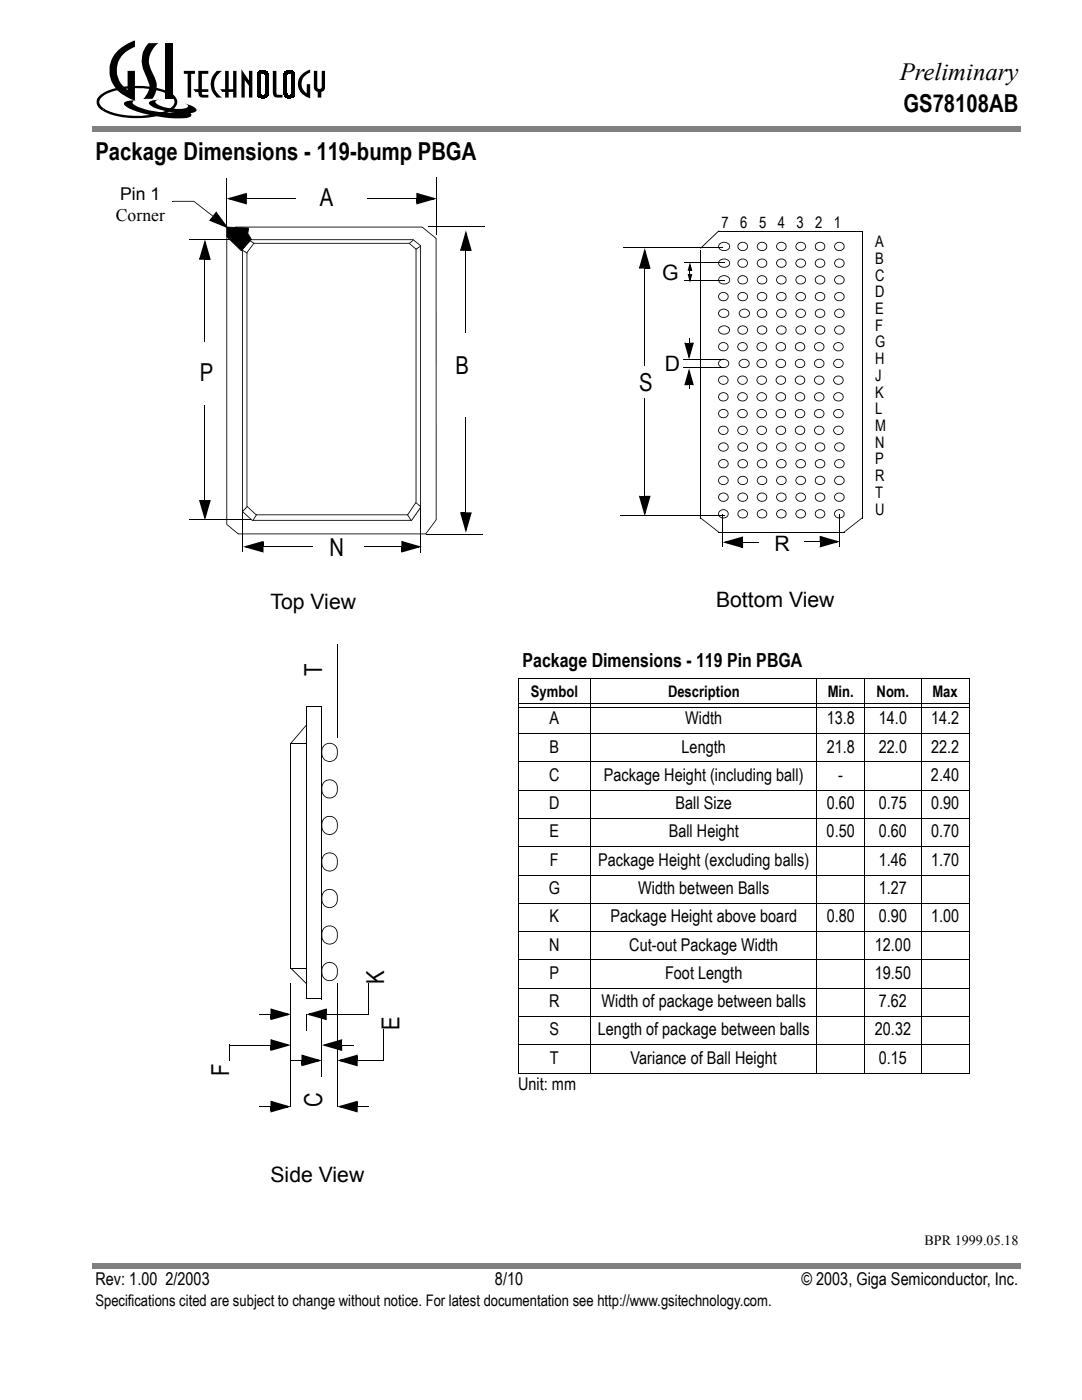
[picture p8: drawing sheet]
<svg xmlns="http://www.w3.org/2000/svg" width="216mm" height="279mm" viewBox="0 0 216 279" stroke-linecap="round" stroke-linejoin="round" font-family="sans-serif">
<defs><g id="words">
<g font-size="4.9">
<text x="179.5" y="16">Preliminary</text>
<text x="180.3" y="22.3">GS78108AB</text>
<text x="19" y="31.9">Package Dimensions - 119-bump PBGA</text>
<text x="63.8" y="41.2">A</text>
<text x="39.9" y="76">P</text>
<text x="90.9" y="74.7">B</text>
<text x="127.5" y="78">S</text>
<text x="65.7" y="111">N</text>
<text x="64.3" y="134.9" transform="rotate(-90 64.3 134.9)">T</text>
<text x="76.6" y="196.3" transform="rotate(-90 76.6 196.3)">K</text>
<text x="79.7" y="205.5" transform="rotate(-90 79.7 205.5)">E</text>
<text x="45.7" y="214.7" transform="rotate(-90 45.7 214.7)">F</text>
<text x="64.3" y="220.9" transform="rotate(-90 64.3 220.9)">C</text>
</g>
<g font-size="4.2">
<text x="132.1" y="55.8">G</text>
<text x="132.7" y="74">D</text>
<text x="154.5" y="109.9">R</text>
<text x="54" y="121.5">Top View</text>
<text x="142.9" y="121.1">Bottom View</text>
<text x="54" y="235.8">Side View</text>
</g>
<text font-size="3.9" x="104.3" y="133.1">Package Dimensions - 119 Pin PBGA</text>
<g font-size="3.5">
<text x="24" y="40">Pin 1</text>
<text x="23.1" y="44.2">Corner</text>
<text x="109.7" y="144.5">A</text>
<text x="136.7" y="144.5">Width</text>
<text x="165" y="144.5">13.8</text>
<text x="175.4" y="144.5">14.0</text>
<text x="185.8" y="144.5">14.2</text>
<text x="109.6" y="155.8">C</text>
<text x="109.7" y="150.2">B</text>
<text x="120.5" y="155.8">Package Height (including ball)</text>
<text x="136" y="150.2">Length</text>
<text x="165" y="150.2">21.8</text>
<text x="167.3" y="155.8">-</text>
<text x="175.4" y="150.2">22.0</text>
<text x="185.8" y="155.8">2.40</text>
<text x="185.8" y="150.2">22.2</text>
<text x="109.6" y="161.5">D</text>
<text x="134.8" y="161.5">Ball Size</text>
<text x="165" y="161.5">0.60</text>
<text x="175.4" y="161.5">0.75</text>
<text x="185.8" y="161.5">0.90</text>
<text x="109.7" y="167.1">E</text>
<text x="133.4" y="167.1">Ball Height</text>
<text x="164.9" y="167.1">0.50</text>
<text x="175.4" y="167.1">0.60</text>
<text x="185.8" y="167.1">0.70</text>
<text x="109.7" y="172.8">F</text>
<text x="119.4" y="172.8">Package Height (excluding balls)</text>
<text x="175.4" y="172.8">1.46</text>
<text x="185.8" y="172.8">1.70</text>
<text x="109.5" y="178.4">G</text>
<text x="127.3" y="178.4">Width between Balls</text>
<text x="175.4" y="178.4">1.27</text>
<text x="109.7" y="184.1">K</text>
<text x="121.8" y="184.1">Package Height above board</text>
<text x="165" y="184.1">0.80</text>
<text x="175.4" y="184.1">0.90</text>
<text x="185.8" y="184.1">1.00</text>
<text x="109.6" y="189.7">N</text>
<text x="125.6" y="189.7">Cut-out Package Width</text>
<text x="174.6" y="189.7">12.00</text>
<text x="109.7" y="195.3">P</text>
<text x="132.7" y="195.3">Foot Length</text>
<text x="174.6" y="195.3">19.50</text>
<text x="109.6" y="201">R</text>
<text x="120" y="201">Width of package between balls</text>
<text x="175.4" y="201">7.62</text>
<text x="109.7" y="206.6">S</text>
<text x="119.3" y="206.6">Length of package between balls</text>
<text x="174.6" y="206.6">20.32</text>
<text x="109.7" y="212.3">T</text>
<text x="125.8" y="212.3">Variance of Ball Height</text>
<text x="175.4" y="212.3">0.15</text>
<text x="103.4" y="217.6">Unit: mm</text>
<text x="19" y="256.3">Rev: 1.00 2/2003</text>
<text x="98.8" y="256.3">8/10</text>
<text x="159.9" y="256.3">© 2003, Giga Semiconductor, Inc.</text>
</g>
<g font-size="3.2">
<text x="144" y="45.4">7</text>
<text x="147.7" y="45.4">6</text>
<text x="151.5" y="45.4">5</text>
<text x="155.2" y="45.4">4</text>
<text x="158.9" y="45.4">3</text>
<text x="162.7" y="45.4">2</text>
<text x="166.4" y="45.4">1</text>
<text x="174.6" y="49.3">A</text>
<text x="174.6" y="52.7">B</text>
<text x="174.6" y="56">C</text>
<text x="174.6" y="59.3">D</text>
<text x="174.6" y="62.7">E</text>
<text x="174.6" y="66">F</text>
<text x="174.6" y="69.3">G</text>
<text x="174.6" y="72.7">H</text>
<text x="174.6" y="76">J</text>
<text x="174.6" y="79.4">K</text>
<text x="174.6" y="82.7">L</text>
<text x="174.6" y="86">M</text>
<text x="174.6" y="89.4">N</text>
<text x="174.6" y="92.7">P</text>
<text x="174.6" y="96">R</text>
<text x="174.6" y="99.4">T</text>
<text x="174.6" y="102.7">U</text>
<text x="105.9" y="139">Symbol</text>
<text x="133.3" y="139">Description</text>
<text x="165.2" y="139">Min.</text>
<text x="174.9" y="139">Nom.</text>
<text x="186.1" y="139">Max</text>
<text x="19" y="260.7">Specifications cited are subject to change without notice. For latest documentation see http://www.gsitechnology.com.</text>
</g>
<text font-size="2.8" x="184.5" y="248.4">BPR 1999.05.18</text>
</g></defs>
<g fill="#808080">
<path d="M18.5 25.2h185.2v1.1h-185.2z"/>
<path d="M18.5 252.1h185.2v1h-185.2z"/>
</g>
<path d="M19 7.9h46.1v15.9h-46.1z" fill="#fff"/>
<g fill="#000">
<path d="M29.7 8.6h1.9a4.3 4.3 0 0 0-1.1 6.1 4.2 4.2 0 0 1-.1 5h-1.8a3.2 3.2 0 0 0 .7-4.3 6.2 6.2 0 0 1-.7-5.1z" fill-rule="evenodd"/>
<path d="M23.6 10l2-1.4 1.3-.5v1.3a4.8 4.8 0 0 0-3.5 3.8 4.8 4.8 0 0 0 2.1 4.8v-3.9h1.4v5.9a6.5 6.5 0 0 1-5-5.4 5.5 5.5 0 0 1 1.7-4.6z" fill-rule="evenodd"/>
<path d="M24.8 20.5l.6-.3a23.8 23.8 0 0 1 12.4 2.2 .57 .57 0 0 1 .4 .7 .57 .57 0 0 1-.7 .4 23.7 23.7 0 0 1-12.1-2.1l-.6-.5z" fill-rule="evenodd"/>
</g>
<path d="M33 8.6h1.5v11.1h-1.5z" fill="#000"/>
<path d="M26.4 20.4l.4-.3a14 14 0 0 1 8.7 1.4 .43 .43 0 0 1 .1 .5 .43 .43 0 0 1-.4 .3 14.6 14.6 0 0 1-8.4-1.3l-.3-.3z" fill-rule="evenodd" fill="#fff"/>
<path d="M29.8 20.4l.1-.1a7.2 7.2 0 0 1 4.1-.3 10.5 10.5 0 0 1 5.1 1.7l.1 .4a2.86 2.86 0 0 1-2.5 .5 13.5 13.5 0 0 1-6.8-1.6l-.2-.4z" fill-rule="evenodd" fill="#000"/>
<path d="M31.1 20.2a7 7 0 0 1 5.3 .2l1 .6 .1 .2-.1 .2a8.3 8.3 0 0 1-5.3-.3l-1-.5-.1-.2z" fill-rule="evenodd" fill="#fff"/>
<g fill="#000">
<path d="M19.8 19.2l1.2-.8 1.6-.7 .7-.2 .2 .5a4.9 4.9 0 0 0-3.6 2l-.1 .4 .2 .5 .7 .8-.3 .3a1.74 1.74 0 0 1-.6-2.8zM23.3 17.5a17.6 17.6 0 0 1 10.5 .9l.4 .3-.3 .3a15 15 0 0 0-9.7-1.2l-.7 .2zM51.3 14.7h.8zM51.3 14.7l.8 .1zM51.3 14.8h.7zM51.3 14.8l.7 .1zM51.3 14.9h.7zM51.3 14.9l.7 .1zM51.3 15h.7zM51.3 15l.6 .1zM51.3 15.1h.6zM51.3 15.1l.6 .1z"/>
<path d="M51.3 15.2h.6zM51.3 15.2l.6 .1zM51.3 15.3h.6zM51.3 15.3l.6 .1zM51.3 15.4h.6zM51.3 15.4l.6 .1zM51.3 15.5h.6zM51.3 15.5l.6 .1zM51.3 15.6h.6zM51.3 15.6l.6 .1zM51.3 15.7h.6zM51.3 15.7l.6 .1z"/>
<path d="M51.3 15.8h.6zM51.3 15.8l.6 .1zM51.3 15.9h.6zM51.3 15.9l.6 .1zM51.3 16h.6zM51.3 16l.6 .1zM51.3 16.1h.6zM51.3 16.1l.6 .1zM51.3 16.2h.6zM51.3 16.2l.6 .1zM51.3 16.3h.6zM51.3 16.3l.6 .1z"/>
<path d="M51.3 16.4h.6zM51.3 16.4l.6 .1zM51.3 16.5h.6zM51.3 16.5l.6 .1zM51.3 16.6h.6zM51.3 16.6l.6 .1zM51.3 16.7h.6zM51.3 16.7l.6 .1zM51.3 16.8h.6zM51.3 16.8l.6 .1zM51.3 16.9h.6zM51.3 16.9l.6 .1z"/>
<path d="M51.3 17h.6zM51.3 17l.6 .1zM51.3 17.1h.6zM51.3 17.1l.6 .1zM51.3 17.2h.6zM51.3 17.2l.6 .1zM51.3 17.3h.6zM51.3 17.3l.6 .1zM51.3 17.4h.6zM51.3 17.4l.6 .1zM51.3 17.5h.6zM51.3 17.5l.6 .1z"/>
<path d="M51.3 17.6h.6zM51.3 17.6l.6 .1zM51.3 17.7h.6zM51.3 17.7l.6 .1zM51.3 17.8h.6zM51.3 17.8l.6 .1zM51.3 17.9h.6zM51.3 17.9l.6 .1zM51.3 18h.6zM51.3 18l.6 .1zM51.3 18.1h.6zM51.3 18.1l.6 .1z"/>
<path d="M51.3 18.2h.6zM51.3 18.2l.6 .1zM51.3 18.3h.6zM51.3 18.3l.6 .1zM51.3 18.4h.6zM51.3 18.4l.6 .1zM51.3 18.5h.6zM51.3 18.5l.6 .1zM51.3 18.6h.7zM51.3 18.6l.7 .1zM51.3 18.7h.7zM51.3 18.7l.7 .1z"/>
<path d="M51.3 18.8h.7zM51.3 18.8l.8 .1zM51.3 18.9h.8zM51.3 18.9l.8 .1zM51.3 14.6h.9zM51.3 14.6l.9 .1zM51.3 19h.9zM51.3 14.6h1zM51.4 14.4l2 .1zM51.4 19.2h2zM51.4 14.4h2zM51.5 14.4h1.9z"/>
<path d="M51.5 19.2l1.9 .1zM51.5 19.3h1.9zM51.5 14.4h1.8zM51.5 19.3h1.8zM51.5 14.3l1.8 .1zM51.5 14.3h1.8zM51.6 14.3h1.7zM51.6 19.3l1.7 .1zM51.6 19.4h1.7zM51.6 14.3h1.6zM51.6 19.4h1.6zM51.6 14.2l1.6 .1z"/>
<path d="M51.7 14.2h1.5zM51.7 19.4h1.5zM51.7 14.2h1.4zM51.7 19.4l1.4 .1zM51.8 19.5h1.3zM51.8 14.1l1.3 .1zM51.8 14.1h1.2zM51.8 19.5h1.2zM51.9 14.1h1.1zM51.9 14.1h1zM51.9 19.5h1zM51.9 19.5l1 .1z"/>
<path d="M52 14l.9 .1zM52.1 14h.7zM52.1 19.6h.6zM52.2 14h.5zM52.2 19.6h.5zM52.3 19.6h.2zM52.4 14.6h1.1zM52.6 14.6h.9zM52.7 14.6l.8 .1zM52.7 19h.8zM52.7 14.7h.8zM52.7 18.9h.9z"/>
<path d="M52.7 18.9l.8 .1zM52.8 14.7h.8zM52.8 14.7l.8 .1zM52.8 18.8l.8 .1zM52.8 18.9h.8zM52.8 14.8h.8zM52.8 18.8h.8zM52.9 14.8l.7 .1zM52.9 14.9h.7zM52.9 18.7h.7zM52.9 18.7l.7 .1zM52.9 14.9l.7 .1z"/>
<path d="M52.9 15h.7zM52.9 18.6h.7zM52.9 18.6l.7 .1zM52.9 15l.7 .1zM52.9 15.1h.7zM52.9 15.1l.7 .1zM52.9 15.2h.7zM52.9 15.2l.7 .1zM52.9 15.3h.7zM52.9 15.3l.7 .1zM52.9 15.4h.7zM52.9 15.4l.7 .1z"/>
<path d="M52.9 15.5h.7zM52.9 15.5l.7 .1zM52.9 15.6h.7zM52.9 15.6l.7 .1zM52.9 15.7h.7zM52.9 15.7l.7 .1zM52.9 15.8h.7zM52.9 15.8l.7 .1zM52.9 15.9h.7zM52.9 15.9l.7 .1zM52.9 16h.7zM52.9 16l.7 .1z"/>
<path d="M52.9 16.1h.7zM52.9 16.1l.7 .1zM52.9 16.2h.7zM52.9 16.2l.7 .1zM52.9 16.3h.7zM52.9 16.3l.7 .1zM52.9 16.4h.7zM52.9 16.4l.7 .1zM52.9 16.5h.7zM52.9 16.5l.7 .1zM52.9 16.6h.7zM52.9 16.6l.7 .1z"/>
<path d="M52.9 16.7h.7zM52.9 16.7l.7 .1zM52.9 16.8h.7zM52.9 16.8l.7 .1zM52.9 16.9h.7zM52.9 16.9l.7 .1zM52.9 17h.7zM52.9 17l.7 .1zM52.9 17.1h.7zM52.9 17.1l.7 .1zM52.9 17.2h.7zM52.9 17.2l.7 .1z"/>
<path d="M52.9 17.3h.7zM52.9 17.3l.7 .1zM52.9 17.4h.7zM52.9 17.4l.7 .1zM52.9 17.5h.7zM52.9 17.5l.7 .1zM52.9 17.6h.7zM52.9 17.6l.7 .1zM52.9 17.7h.7zM52.9 17.7l.7 .1zM52.9 17.8h.7zM52.9 17.8l.7 .1z"/>
<path d="M52.9 17.9h.7zM52.9 17.9l.7 .1zM52.9 18h.7zM52.9 18l.7 .1zM52.9 18.1h.7zM52.9 18.1l.7 .1zM52.9 18.2h.7zM52.9 18.2l.7 .1zM52.9 18.3h.7zM52.9 18.3l.7 .1zM52.9 18.4h.7zM52.9 18.4l.7 .1z"/>
<path d="M52.9 18.5h.7zM52.9 18.5l.7 .1zM56.6 14.9h.7zM56.6 14.9l.7 .1zM56.6 15h.7zM56.6 15l.7 .1zM56.6 15.1h.7zM56.6 15.1l.7 .1zM56.6 15.2h.7zM56.6 15.2l.7 .1zM56.6 15.3h.7zM56.6 15.3l.7 .1z"/>
<path d="M56.6 15.4h.7zM56.6 15.4l.7 .1zM56.6 15.5h.7zM56.6 15.5l.7 .1zM56.6 15.6h.7zM56.6 15.6l.7 .1zM56.6 15.7h.7zM56.6 15.7l.7 .1zM56.6 15.8h.7zM56.6 15.8l.7 .1zM56.6 15.9h.7zM56.6 15.9l.7 .1z"/>
<path d="M56.6 16h.7zM56.6 16l.7 .1zM56.6 16.1h.7zM56.6 16.1l.7 .1zM56.6 16.2h.7zM56.6 16.2l.7 .1zM56.6 16.3h.7zM56.6 16.3l.7 .1zM56.6 16.4h.7zM56.6 16.4l.7 .1zM56.6 16.5h.7zM56.6 16.5l.7 .1z"/>
<path d="M56.6 16.6h.7zM56.6 16.6l.7 .1zM56.6 16.7h.7zM56.6 16.7l.7 .1zM56.6 16.8h.7zM56.6 16.8l.7 .1zM56.6 16.9h.7zM56.6 16.9l.7 .1zM56.6 17h.7zM56.6 17l.7 .1zM56.6 17.1h.7zM56.6 17.1l.7 .1z"/>
<path d="M56.6 17.2h.7zM56.6 17.2l.7 .1zM56.6 17.3h.7zM56.6 17.3l.7 .1zM56.6 17.4h.7zM56.6 17.4l.7 .1zM56.6 17.5h.7zM56.6 17.5l.7 .1zM56.6 17.6h.7zM56.6 17.6l.7 .1zM56.6 17.7h.7zM56.6 17.7l.7 .1z"/>
<path d="M56.6 17.8h.7zM56.6 17.8l.7 .1zM56.6 17.9h.7zM56.6 17.9l.7 .1zM56.6 18h.7zM56.6 18l.7 .1zM56.6 18.1h.7zM56.6 18.1l.7 .1zM56.6 18.2h.7zM56.6 18.2l.7 .1zM56.6 18.3h.7zM56.6 18.3l.7 .1z"/>
<path d="M56.6 18.4h.7zM56.6 18.4l.7 .1zM56.6 18.5h.7zM56.6 18.5l.7 .1zM56.6 18.6h.7zM56.6 18.6l.7 .1zM56.6 18.7h.7zM56.6 14.8h.8zM56.6 14.8h.7zM56.6 14.8l.7 .1zM56.6 18.7l.7 .1zM56.6 18.8h.8z"/>
<path d="M56.6 14.7h.8zM56.6 14.7l.8 .1zM56.6 18.8l.8 .1zM56.6 18.9h.8zM56.6 18.9h.9zM56.6 18.9l.9 .1zM56.6 14.6h1zM56.6 14.6l.9 .1zM56.6 14.7h.9zM56.6 19h.9zM56.6 19h1zM56.7 14.6h1z"/>
<path d="M56.7 14.4l2 .1zM56.7 19.2h2zM56.8 14.4h1.9zM56.8 19.2l1.9 .1zM56.8 19.3h1.9zM56.8 14.3h1.8zM56.8 14.3l1.9 .1zM56.9 14.3h1.7zM56.9 19.3l1.7 .1zM56.9 19.4h1.7zM56.9 14.3h1.6zM56.9 14.2l1.6 .1z"/>
<path d="M56.9 19.4h1.6zM57 14.2h1.5zM57 19.4h1.5zM57 19.4l1.5 .1zM57 14.2h1.4zM57 19.5h1.4zM57.1 14.1l1.3 .1zM57.1 19.5h1.3zM57.1 14.1h1.3zM57.2 14.1h1.1zM57.2 19.5h1.1zM57.3 19.5h.9z"/>
<path d="M57.3 14.1h.9zM57.3 19.5l.9 .1zM57.3 14l.8 .1zM57.4 14h.7zM57.4 19.6h.7zM57.5 14h.5zM57.5 19.6h.5zM57.7 19.6h.1zM57.7 14.6h1.1zM58 14.6h.8zM58 19h.8zM58 14.6l.8 .1z"/>
<path d="M58 14.7h.8zM58 18.9l.8 .1zM58.1 14.7h.7zM58.1 18.9h.8zM58.1 14.7h.8zM58.1 14.7l.8 .1zM58.1 18.8l.8 .1zM58.1 14.8h.8zM58.1 18.8h.8zM58.2 14.8h.7zM58.2 18.8h.7zM58.2 14.8l.7 .1z"/>
<path d="M58.2 14.9h.7zM58.2 14.9l.7 .1zM58.2 15h.7zM58.2 15l.7 .1zM58.2 15.1h.7zM58.2 15.1l.7 .1zM58.2 15.2h.7zM58.2 15.2l.7 .1zM58.2 15.3h.7zM58.2 15.3l.7 .1zM58.2 15.4h.7zM58.2 15.4l.7 .1z"/>
<path d="M58.2 15.5h.7zM58.2 15.5l.7 .1zM58.2 15.6h.7zM58.2 15.6l.7 .1zM58.2 15.7h.7zM58.2 15.7l.7 .1zM58.2 15.8h.7zM58.2 15.8l.7 .1zM58.2 15.9h.7zM58.2 15.9l.7 .1zM58.2 16h.7zM58.2 16l.7 .1z"/>
<path d="M58.2 16.1h.7zM58.2 16.1l.7 .1zM58.2 16.2h.7zM58.2 16.2l.7 .1zM58.2 16.3h.7zM58.2 16.3l.7 .1zM58.2 16.4h.7zM58.2 16.4l.7 .1zM58.2 16.5h.7zM58.2 16.5l.7 .1zM58.2 16.6h.7zM58.2 16.6l.7 .1z"/>
<path d="M58.2 16.7h.7zM58.2 16.7l.7 .1zM58.2 16.8h.7zM58.2 16.8l.7 .1zM58.2 16.9h.7zM58.2 16.9l.7 .1zM58.2 17h.7zM58.2 17l.7 .1zM58.2 17.1h.7zM58.2 17.1l.7 .1zM58.2 17.2h.7zM58.2 17.2l.7 .1z"/>
<path d="M58.2 17.3h.7zM58.2 17.3l.7 .1zM58.2 17.4h.7zM58.2 17.4l.7 .1zM58.2 17.5h.7zM58.2 17.5l.7 .1zM58.2 17.6h.7zM58.2 17.6l.7 .1zM58.2 17.7h.7zM58.2 17.7l.7 .1zM58.2 17.8h.7zM58.2 17.8l.7 .1z"/>
<path d="M58.2 17.9h.7zM58.2 17.9l.7 .1zM58.2 18h.7zM58.2 18l.7 .1zM58.2 18.1h.7zM58.2 18.1l.7 .1zM58.2 18.2h.7zM58.2 18.2l.7 .1zM58.2 18.3h.7zM58.2 18.3l.7 .1zM58.2 18.4h.7zM58.2 18.4l.7 .1z"/>
<path d="M58.2 18.5h.7zM58.2 18.5l.7 .1zM58.2 18.6h.7zM58.2 18.6l.7 .1zM58.2 18.7h.7zM58.2 18.7l.7 .1zM20.7 21.7a15.4 15.4 0 0 0 10.4 1l.2 .5a17 17 0 0 1-10.5-.9l-.4-.3zM33.9 19l.3-.3a1.73 1.73 0 0 1 1.2 1.5 1.73 1.73 0 0 1-.9 1.6l-1.3 .8-1.9 .6-.2-.5a5.3 5.3 0 0 0 3.6-1.9l.1-.8zM48.9 38.7h.4v.9h-.4zM45.2 39.6l4.1-1.1-.2 .4-3.2 .9-.1-.3 3.3 .9-.1 .3-.1-.1v-1h.4v1.2zM83.1 38.5l4.1 1.1-4.1 1.2 .1-.4 3.3-.9 .1 .3-3.4-.9 .1-.4 .1 .2v.9h-.3zM83.1 39.6h.3v1h-.3z"/>
<path d="M34.4 40.1l.1 .2zM34.5 40.1h4.2v.2h-4.2zM38.7 40.1l3.8 2.9-.1 .2-3.8-3zM40.9 47.8l1.2 4-.4-.1-1-3.2 .4-.1-1 3.3-.3-.1 .1-.1h1v.3h-1.2zM40.9 51.5h.9v.3h-.9zM42.4 43.1l.3 .2-.6 .8-.2-.3zM43.1 42.2l2.5 3.4-3.9-1.6 .4-.2 3.1 1.2-.1 .4-2.1-2.8 .3-.2v.2l-.6 .7-.3-.2zM42.5 43l-.1 .2zM46.9 45.2h37.4l2.8 2.3v56.3l-2.1 2.8h-37.5l-2.3-1.9 .1-.1 2.3 1.9-.1 .1v-.1h37.4v.1v-.1l2.1-2.8 .1 .1-.1-.1-.1-56.1h.2h-.1l-2.8-2.2 .1-.1-.1 .1h-37.2v-.2v.2l-1.7 2.1-.1-.2zM45.2 45.2l4.5 .2-.1 .2-4.4-.2zM49.8 47.8h32.7l1.5 1.2v52.3l-1.8 2.6h-31.9l-2-1.8 .2-.1 1.9 1.8-.1 .1v-.1h31.8v.1v-.1l1.7-2.6 .2 .1h-.2v-52.3h.2l-.1 .1-1.5-1.2 .1-.1-.1 .1h-32.6v-.1l.1 .1-1.4 1.9-.2-.1zM48.4 49.8l-.1 .2z"/>
<path d="M50.6 48.5h31.1l1.4 1.2v50.6l-1.7 2.5h-30.3l-1.9-1.8h.1l1.9 1.7-.1 .1v-.1h30.2v.1v-.1l1.7-2.5 .1 .1-.2-.1v-50.5h.2l-.1 .1-1.4-1.2 .1-.1-.1 .1h-30.9v-.1v.1l-1.4 1.9-.1-.1zM49.3 50.4v.2zM48.4 49.9l.9 .5v.2l-1-.6zM45.1 45.2l.2 .1v1.9h-.2l.2-.1 2.9 2.9-.1 .1 2-2.4 .1 .1-.8-1.2 .1-1.1h.2l-.2 1.2h-.1l.1-.1 .8 1.2-2.1 2.4-3.1-3zM49.8 47.9v.2zM50.7 48.5v.1zM49.9 47.9l.8 .6-.1 .1-.8-.5zM81.6 48.5l.2 .1zM81.7 48.5l.6-.6 .1 .1-.6 .6zM82.3 47.9l.2 .1zM82.9 49.7l.2 .1zM83 49.6l.8-.5 .1 .2-.8 .5z"/>
<path d="M83.8 49.1l.1 .1zM93 46l1.1 4.1-.4-.2-.9-3.2 .3-.1-.9 3.3-.3-.1 .1-.1h1v.4h-1.2zM93 49.7h.9v.4h-.9zM128.7 49.5l1.1 4.1-.4-.1-.9-3.3 .3-.1-.9 3.4-.3-.1 .1-.2h1v.4h-1.2zM128.7 53.2h.9v.4h-.9zM137.4 54.7h.3v.4h-.3zM137.6 54h.2v.8h-.2zM137.7 52.4l.5 1.6-.4-.1-.3-.9 .3-.1-.2 1-.3-.1 .4-.1v.3h-.5zM137.7 53.7h.2v.3h-.2zM137.2 54.7l.4 .1 .2 .9-.3 .1 .3-1 .3 .1-.4 .2v-.4h.5l-.5 1.7zM139.8 49.4v.2zM143.3 46.1h.2z"/>
<path d="M139.8 49.4l3.5-3.3 .1 .1-3.5 3.4zM143.5 58.7l.4-.3a1.07 1.07 0 0 1 1.5 .8h-.2l-.3-.5-.5-.3-.7 .3-.2 .3 .1 .6 .4 .3h.3l.5-.1 .4-.3v-.3h.2a1.05 1.05 0 0 1-1.1 .9 1.05 1.05 0 0 1-1-1.1zM145.2 59.2h.2zM143.5 55.4a1.28 1.28 0 0 1 2.2 .5h-.2l-.3-.6-.7-.2-.7 .2-.3 .4 .1 .6 .5 .3h.8l.5-.3 .1-.4h.2l-.1 .3a1.33 1.33 0 0 1-1.3 .5 .89 .89 0 0 1-.9-.4 .89 .89 0 0 1 .1-.9zM145.5 55.9h.2zM143.5 52l.7-.4h.5l.6 .3 .3 .3 .1 .3h-.2l-.1-.4-.7-.3h-.4l-.7 .3-.1 .4 .1 .3 .7 .5 .8-.2 .4-.3v-.3h.2l-.2 .5-.4 .3-.9 .1a.91 .91 0 0 1-.7-1.4zM145.5 52.5h.2zM143.5 48.7a1.3 1.3 0 0 1 2.2 .5h-.2l-.3-.5-.7-.3-.9 .3-.1 .5 .2 .5 .8 .2 .6-.1 .4-.3v-.3h.2a1.24 1.24 0 0 1-1.2 .9 1.24 1.24 0 0 1-1.2-.9zM145.5 49.2h.2zM147.4 58.5a1.07 1.07 0 0 1 1.8 .7h-.1l-.3-.5-.6-.3-.6 .3-.3 .5 .3 .5 .6 .2 .6-.2 .3-.5h.1a1.07 1.07 0 0 1-.7 .9 1.07 1.07 0 0 1-1.1-.3 .89 .89 0 0 1-.2-1zM149.1 59.2h.1zM147.4 55.2a1.07 1.07 0 0 1 1.1-.2 1.07 1.07 0 0 1 .7 .9h-.1l-.3-.6-.6-.2-.6 .2-.3 .6 .3 .5 .6 .2 .6-.2 .3-.5h.1a1.03 1.03 0 0 1-1.2 .9 1.03 1.03 0 0 1-.8-1.3z"/>
<path d="M149.1 55.9h.1zM147.4 51.9l.6-.3h.4l.5 .3 .3 .4v.2h-.1l-.2-.4-.5-.3-.8 .2-.3 .4 .1 .4 .6 .5 .7-.2 .4-.6h.1l-.4 .8-.8 .1a.89 .89 0 0 1-.8-.6 .89 .89 0 0 1 .2-.9zM149.1 52.5h.1zM147.4 48.5a1.07 1.07 0 0 1 1.1-.2 1.07 1.07 0 0 1 .7 .9h-.1l-.3-.5-.6-.3-.6 .3-.3 .5 .4 .6 .5 .1 .5-.1 .3-.3 .1-.3h.1a1.03 1.03 0 0 1-1.2 .9 1.03 1.03 0 0 1-.8-1.3zM149.1 49.2h.1zM151.3 58.5a1.07 1.07 0 0 1 1.8 .7h-.2l-.2-.5-.6-.3-.7 .3-.2 .5 .2 .5 .7 .2 .6-.2 .2-.5h.2a.97 .97 0 0 1-.6 .8 .96 .96 0 0 1-1.3-.2 .96 .96 0 0 1 .1-1.3zM152.9 59.2h.2zM151.3 55.2l.4-.2 .6-.1 .5 .3 .2 .3 .1 .4h-.2v-.4l-.5-.3-.5-.1-.5 .2-.2 .4v.3l.2 .4 .3 .2h.7l.4-.3 .1-.4h.2a1.01 1.01 0 0 1-1.3 .9 1.01 1.01 0 0 1-.6-1.4zM152.9 55.9h.2zM151.3 51.9l.5-.3h.5l.4 .2 .3 .4 .1 .3h-.2l-.2-.5-.4-.2h-.5l-.4 .2-.2 .4v.3l.2 .4 .5 .2 .7-.2 .3-.6h.2l-.1 .4-.3 .4-.9 .1a.9 .9 0 0 1-.7-.6 .9 .9 0 0 1 .2-.9zM152.9 52.5h.2zM151.2 48.6a1.08 1.08 0 0 1 1.1-.3 1.08 1.08 0 0 1 .8 .9h-.2l-.2-.5-.6-.3-.7 .3-.2 .5 .4 .6 .5 .1 .4-.1 .4-.3v-.3h.2a1.01 1.01 0 0 1-1.3 .9 1.01 1.01 0 0 1-.6-1.5z"/>
<path d="M152.9 49.2h.2zM155.2 58.5a1.07 1.07 0 0 1 1.8 .7h-.2l-.3-.5-.6-.3-.6 .3-.3 .5 .4 .6 .5 .1 .6-.2 .3-.5h.2a1 1 0 0 1-1.4 .9 1 1 0 0 1-.4-1.6zM156.8 59.2h.2zM155.2 55.2a1.05 1.05 0 0 1 1.1-.2 1.05 1.05 0 0 1 .7 .9h-.2l-.3-.6-.6-.2-.6 .2-.3 .6 .3 .5 .6 .2 .6-.2 .3-.5h.2a.97 .97 0 0 1-1.3 .8 .88 .88 0 0 1-.8-.5 .88 .88 0 0 1 .3-1zM156.8 55.9h.2zM155.2 51.9l.5-.3h.4l.8 .6 .1 .3h-.2l-.1-.4-.6-.3-.7 .1-.2 .2-.2 .6 .4 .4 .3 .2 .7-.2 .4-.6h.2l-.2 .5-.3 .3-.8 .1a.9 .9 0 0 1-.8-.6 .9 .9 0 0 1 .3-.9zM156.8 52.5h.2zM155 48.7a1.06 1.06 0 0 1 1.2-.4 1.06 1.06 0 0 1 .8 .9h-.2l-.3-.5-.6-.3-.7 .3-.2 .5 .4 .6 .5 .1 .5-.1 .3-.2 .1-.4h.2a1.04 1.04 0 0 1-1.7 .7 .9 .9 0 0 1-.4-.9zM156.8 49.2h.2zM158.9 58.7l.4-.3a1.07 1.07 0 0 1 1.5 .8h-.1l-.3-.5-.6-.3-.6 .3-.3 .3 .1 .6 .4 .3h.4l.5-.1 .3-.3 .1-.3h.1a1.05 1.05 0 0 1-1.1 .9 1.05 1.05 0 0 1-1-1.1zM160.7 59.2h.1zM159 55.2a1.07 1.07 0 0 1 1.1-.2 1.07 1.07 0 0 1 .7 .9h-.1l-.1-.3-.3-.4-.5-.1-.4 .1-.5 .5v.3l.2 .4 .7 .2 .6-.2 .3-.5h.1a1.09 1.09 0 0 1-1.8 .6 .84 .84 0 0 1-.2-1z"/>
<path d="M160.7 55.9h.1zM158.9 52l.5-.3a1.23 1.23 0 0 1 1.3 .3l.1 .5h-.1l-.4-.6-.7-.1-.6 .3-.1 .6 .4 .4 .7 .2 .3-.2 .4-.6h.1a.96 .96 0 0 1-.8 .9h-.4a.91 .91 0 0 1-.7-1.4zM160.7 52.5h.1zM158.9 48.7v-.1a1.13 1.13 0 0 1 1.8 .2l.1 .4h-.1l-.2-.4-.2-.2-.9-.1-.4 .3-.1 .5 .4 .5 .5 .1 .5-.1 .2-.2 .2-.4h.1a.91 .91 0 0 1-.6 .8 .99 .99 0 0 1-1.2-.2 .99 .99 0 0 1-.1-1.1zM160.7 49.2h.1zM162.9 58.5a1.07 1.07 0 0 1 1.8 .7h-.2l-.2-.5-.7-.3-.6 .3-.2 .5 .2 .5 .6 .2 .7-.2 .2-.5h.2a1.07 1.07 0 0 1-.7 .9 1.07 1.07 0 0 1-1.1-.3 .89 .89 0 0 1-.3-1zM164.5 59.2h.2zM162.9 55.2a1.07 1.07 0 0 1 1.1-.2 1.07 1.07 0 0 1 .7 .9h-.2l-.2-.6-.7-.2-.6 .2-.2 .6 .2 .5 .6 .2 .7-.2 .2-.5h.2a1.03 1.03 0 0 1-1.2 .9 1.03 1.03 0 0 1-.8-1.3zM164.5 55.9h.2zM162.9 51.9l.5-.3h.5l.5 .3 .3 .4v.2h-.2l-.1-.4-.6-.3-.8 .2-.2 .4v.4l.7 .5 .6-.2 .4-.6h.2l-.5 .8-.8 .1a.89 .89 0 0 1-.8-.6 .89 .89 0 0 1 .3-.9zM164.5 52.5h.2zM162.8 48.6a1.09 1.09 0 0 1 1.1-.3 1.09 1.09 0 0 1 .8 .9h-.2l-.2-.5-.7-.3-.6 .3-.2 .5 .3 .6 .5 .1 .5-.1 .3-.3 .1-.3h.2a1.03 1.03 0 0 1-1.2 .9 1.03 1.03 0 0 1-.8-1.3z"/>
<path d="M164.5 49.2h.2zM166.7 58.5a1.07 1.07 0 0 1 1.8 .7h-.1l-.3-.5-.6-.3-.6 .3-.3 .5 .3 .5 .6 .2 .6-.2 .3-.5h.1a.97 .97 0 0 1-.6 .8 .96 .96 0 0 1-1.2-.2 .96 .96 0 0 1 0-1.3zM168.4 59.2h.1zM166.7 55.2l.4-.2 .6-.1 .5 .3 .3 .3v.4h-.1l-.1-.4-.5-.3-.5-.1-.4 .2-.3 .4v.3l.3 .4 .3 .2h.6l.4-.3 .2-.4h.1a1.01 1.01 0 0 1-1.2 .9 1.01 1.01 0 0 1-.7-1.4zM168.4 55.9h.1zM166.7 51.9l.6-.3h.4l.4 .2 .4 .4v.3h-.1l-.3-.5-.4-.2h-.4l-.4 .2-.3 .4v.3l.3 .4 .4 .2 .7-.2 .4-.6h.1v.4l-.4 .4-.8 .1a.9 .9 0 0 1-.8-.6 .9 .9 0 0 1 .2-.9zM168.4 52.5h.1zM166.7 48.5a1.07 1.07 0 0 1 1.1-.2 1.07 1.07 0 0 1 .7 .9h-.1l-.3-.5-.6-.3-.6 .3-.3 .5 .4 .6 .5 .1 .5-.1 .3-.3 .1-.3h.1a1 1 0 0 1-1.3 .9 1 1 0 0 1-.5-1.6zM168.4 49.2h.1zM136.8 68.4h.7v.3h-.7zM137.4 67.6h.2v.9h-.2zM137.4 76.8h.2v.8h-.2z"/>
<path d="M136.5 68.4l.4 .1 .8 2.5-.4 .1 .7-2.6 .4 .1-.2 .1h-.7v-.3h1l-1 3.3zM137.5 73.5l1 3.4-.5-.1-.7-2.6 .4-.1-.8 2.7-.3-.2 .2-.1h.7v.4h-1zM137.5 76.5h.7v.4h-.7zM143.5 68.7l.1-.2a1.1 1.1 0 0 1 1.3-.1l.3 .3 .2 .5h-.2l-.4-.6-.7-.1-.5 .3-.1 .6 .3 .4 .7 .2 .4-.3 .3-.5h.2l-.2 .5a1.06 1.06 0 0 1-1.4 .3h-.1a.94 .94 0 0 1-.4-1zM145.2 69.2h.2zM143.5 75.3a1.08 1.08 0 0 1 1.1-.3 1.08 1.08 0 0 1 .8 .9h-.2l-.4-.7-.4-.1-.6 .1-.3 .5v.3l.3 .5 .6 .1 .4-.1 .4-.6h.2l-.5 .7-.6 .2-.6-.2a.94 .94 0 0 1-.4-.9zM145.2 75.9h.2zM143.6 78.5a1.07 1.07 0 0 1 1.8 .7h-.2l-.3-.5-.5-.3-.6 .2-.3 .4v.4l.2 .3 .6 .2 .6-.1 .3-.6h.2a1.07 1.07 0 0 1-1 .9 1.07 1.07 0 0 1-1.1-.7v-.4zM145.2 79.2h.2zM143.5 72a1.14 1.14 0 0 1 1.2-.4 1.14 1.14 0 0 1 .8 .9l-.2 .1-.2-.6-.7-.2-.5 .1-.4 .5 .1 .6 .8 .3 .5-.1 .3-.3 .1-.4 .2 .1a1.15 1.15 0 0 1-1 .8 1.15 1.15 0 0 1-1.2-.7zM145.3 72.5l.2 .1zM143.5 62a1.17 1.17 0 0 1 1.2-.4 1.17 1.17 0 0 1 .8 .9h-.1l-.3-.5-.7-.2-.5 .1-.4 .5v.3l.2 .4 .7 .2 .5-.1 .4-.4 .1-.3h.1a1.11 1.11 0 0 1-1.2 .9 1.11 1.11 0 0 1-1-1.1z"/>
<path d="M145.4 62.5h.1zM143.5 65.3l.8-.3a1.34 1.34 0 0 1 1.3 .5l.1 .3-.2 .1-.2-.5-.2-.1-.6-.2-.4 .1-.5 .2-.1 .6 .4 .5 .6 .1 .6-.1 .3-.3 .1-.4 .2 .1a1.18 1.18 0 0 1-1.3 .9 1.18 1.18 0 0 1-1.1-1.1zM145.5 65.8l.2 .1zM147.4 68.5a1.19 1.19 0 0 1 1.3-.1l.3 .3 .2 .5h-.2l-.3-.6-.7-.1-.6 .3-.1 .6 .4 .4 .3 .2 .7-.2 .3-.6h.2v.2a1.07 1.07 0 0 1-1.8 .4l-.3-.6zM149 69.2h.2zM147.4 75.2a1.07 1.07 0 0 1 1.8 .7h-.2l-.3-.7-.5-.1-.5 .1-.4 .5v.3l.4 .5 .3 .1 .7-.1 .3-.6h.2l-.2 .5a1.09 1.09 0 0 1-1.6 .1l-.3-.6zM149 75.9h.2zM147.4 78.5a1.06 1.06 0 0 1 1.1-.2 1.06 1.06 0 0 1 .7 .9h-.2v-.3l-.3-.3-.5-.2-.6 .3-.3 .5 .2 .5 .7 .2 .6-.2 .2-.5h.2a1.01 1.01 0 0 1-1.3 .9 1.01 1.01 0 0 1-.6-1.4zM149 79.2h.2zM147.4 65.2a1.07 1.07 0 0 1 1.8 .6l-.1 .1-.3-.6-.6-.2-.6 .2-.3 .6 .3 .5 .6 .2 .6-.2 .3-.6 .1 .1a1.07 1.07 0 0 1-.7 .8 1.07 1.07 0 0 1-1.1-.2 .89 .89 0 0 1-.2-1zM149.1 65.8l.1 .1zM147.6 72a1.15 1.15 0 0 1 1.1-.4 1.15 1.15 0 0 1 .9 .9l-.2 .1-.3-.6-.6-.2-.7 .2-.2 .6v.2l.4 .4 .5 .1 .5-.1 .3-.3 .1-.4 .2 .1a1.09 1.09 0 0 1-1.3 .8 1.09 1.09 0 0 1-.9-1.2z"/>
<path d="M149.4 72.5l.2 .1zM147.7 61.9a1.16 1.16 0 0 1 1.9 .6h-.1l-.1-.2-.3-.4-.6-.1-.7 .2-.2 .5 .2 .6 .7 .2 .6-.1 .3-.4 .1-.3h.1a1.11 1.11 0 0 1-1.1 .9 1.11 1.11 0 0 1-1.1-1.1zM149.5 62.5h.1zM151.2 68.6l.1-.1a1.11 1.11 0 0 1 1.3-.1l.3 .3 .1 .5h-.1l-.4-.6-.7-.1-.5 .3-.2 .6 .4 .4 .7 .1 .3-.1 .4-.6h.1l-.1 .5a1.15 1.15 0 0 1-1.6 .2l-.4-.7zM152.9 69.2h.1zM151.2 71.9a1.06 1.06 0 0 1 1.1-.2 1.06 1.06 0 0 1 .7 .8l-.1 .1-.1-.4-.3-.3-.5-.1-.6 .2-.3 .6 .4 .6 .5 .1 .5-.1 .2-.3 .2-.4 .1 .1a.91 .91 0 0 1-.6 .8 .95 .95 0 0 1-1.2-.3 .95 .95 0 0 1 0-1.2zM152.9 72.5l.1 .1zM151.2 75.2a1.09 1.09 0 0 1 1.8 .7h-.1l-.4-.7-.5-.1-.6 .2-.3 .6 .3 .5 .4 .2 .7-.1 .4-.6h.1a1.02 1.02 0 0 1-1.2 .9l-.4-.2a.86 .86 0 0 1-.2-1.4zM152.9 75.9h.1zM151.2 78.6a1.06 1.06 0 0 1 1.1-.3 1.06 1.06 0 0 1 .7 .9h-.1l-.1-.3-.3-.3-.5-.2-.6 .3-.3 .5 .3 .6 .6 .1 .6-.2 .3-.5h.1a1.01 1.01 0 0 1-1.2 .9 1.01 1.01 0 0 1-.7-1.4zM152.9 79.2h.1zM151.3 61.9a1.08 1.08 0 0 1 1.8 .6h-.2v-.3l-.3-.3-.5-.1-.7 .2-.2 .5 .2 .6 .7 .2 .5-.1 .3-.7h.2a1.02 1.02 0 0 1-1.2 .9 1.02 1.02 0 0 1-.8-1.2z"/>
<path d="M152.9 62.5h.2zM151.2 65.3a1.09 1.09 0 0 1 1.1-.3 1.09 1.09 0 0 1 .8 .8l-.2 .1-.2-.6-.6-.2-.7 .2-.2 .6 .2 .5 .7 .2 .6-.2 .2-.6 .2 .1a.97 .97 0 0 1-.6 .8 .98 .98 0 0 1-1.2-.2 .98 .98 0 0 1-.1-1.2zM152.9 65.8l.2 .1zM155.1 68.6v-.1a1.09 1.09 0 0 1 1.3-.1l.3 .3 .1 .5h-.1l-.1-.3-.3-.3-.7-.1-.6 .4v.5l.3 .4 .7 .1 .4-.2 .3-.5h.1l-.1 .5a1.11 1.11 0 0 1-1.4 .3l-.5-.6v-.5zM156.7 69.2h.1zM155.1 71.9a1.04 1.04 0 0 1 1.1-.2 1.04 1.04 0 0 1 .6 .8l-.1 .1-.3-.6-.6-.2-.6 .2-.3 .6 .4 .6 .5 .1 .5-.1 .3-.3 .1-.4 .1 .1a1.02 1.02 0 0 1-1.2 .8 1.02 1.02 0 0 1-.7-1.2zM156.7 72.5l.1 .1zM155.1 75.2a1.07 1.07 0 0 1 1.7 .7h-.1l-.2-.5-.3-.2h-.9l-.3 .4-.1 .3 .4 .6 .4 .1h.5l.3-.3 .2-.4h.1l-.1 .5-.3 .2-.6 .2-.6-.2-.3-.4-.1-.3zM156.7 75.9h.1zM155.1 78.6a1.04 1.04 0 0 1 1.1-.3 1.04 1.04 0 0 1 .6 .9h-.1l-.3-.5-.6-.3-.6 .3-.3 .5 .3 .6 .6 .1 .6-.2 .3-.5h.1a.97 .97 0 0 1-1.2 .9 .89 .89 0 0 1-.7-1.3zM156.7 79.2h.1zM155.2 61.9a1.06 1.06 0 0 1 1.1-.2 1.06 1.06 0 0 1 .7 .8h-.2l-.1-.2-.3-.4-.5-.1-.6 .2-.3 .5 .4 .7 .5 .1 .5-.1 .4-.7h.2a1.01 1.01 0 0 1-1.3 .9 1.01 1.01 0 0 1-.7-1.4z"/>
<path d="M156.8 62.5h.2zM155 65.3h.1a1.14 1.14 0 0 1 1.8 .2l.1 .3-.2 .1-.1-.5-.4-.2h-.7l-.4 .2-.2 .6 .4 .5 .5 .1 .6-.2 .3-.6 .2 .1a1.01 1.01 0 0 1-1.3 .9 1.01 1.01 0 0 1-.7-1.5zM156.8 65.8l.2 .1zM158.8 68.7l.4-.4h.7l.7 .5 .1 .4h-.2l-.2-.5-.5-.2h-.4l-.5 .3-.1 .7 .6 .4 .7-.1 .4-.6h.2l-.1 .4-.4 .4-.8 .1a.91 .91 0 0 1-.6-1.4zM160.5 69.2h.2zM158.8 72a1.11 1.11 0 0 1 1.6-.1l.3 .6-.2 .1-.1-.4-.4-.4h-.5l-.7 .4v.6l.5 .4h.7l.4-.2 .1-.5 .2 .1a1.01 1.01 0 0 1-1.3 .8 1.01 1.01 0 0 1-.6-1.4zM160.5 72.5l.2 .1zM158.8 75.3a1.07 1.07 0 0 1 1.1-.3 1.07 1.07 0 0 1 .8 .9h-.2l-.1-.3-.3-.4-.5-.1-.6 .2-.2 .6 .4 .6 .5 .1 .4-.1 .4-.6h.2a1.01 1.01 0 0 1-1.3 .9 1.01 1.01 0 0 1-.6-1.5zM160.5 75.9h.2zM158.9 78.5l.5-.2h.6l.6 .5 .1 .4h-.2l-.1-.3-.4-.4h-.7l-.5 .6 .2 .6 .3 .2h.7l.4-.3 .1-.4h.2l-.1 .4a1.06 1.06 0 0 1-.9 .5l-.8-.2-.2-.4-.1-.5zM160.5 79.2h.2zM158.9 62a1.09 1.09 0 0 1 1.1-.4 1.09 1.09 0 0 1 .8 .9h-.1l-.4-.6-.5-.1-.5 .1-.4 .5 .1 .5 .3 .3 .5 .1 .5-.1 .4-.7h.1a1.05 1.05 0 0 1-1.1 .9 1.05 1.05 0 0 1-1-1z"/>
<path d="M160.7 62.5h.1zM158.9 65.3a1.13 1.13 0 0 1 1.8 .2l.1 .3-.1 .1-.2-.5-.2-.2h-.9l-.4 .2-.1 .6 .4 .5 .5 .1 .5-.1 .3-.3 .1-.4 .1 .1a1.08 1.08 0 0 1-1 .9 1.08 1.08 0 0 1-1.1-.8zM160.7 65.8l.1 .1zM162.7 68.5h.1a1.1 1.1 0 0 1 1.2-.1l.3 .3 .2 .5h-.2l-.3-.6-.7-.1-.6 .3-.1 .6 .4 .4 .6 .2 .5-.3 .2-.5h.2l-.2 .5a1.06 1.06 0 0 1-1.4 .3 .94 .94 0 0 1-.5-1zM164.3 69.2h.2zM162.7 71.9a1.07 1.07 0 0 1 1.8 .6l-.2 .1-.2-.6-.6-.2-.5 .1-.4 .5 .1 .5 .4 .3 .4 .1 .5-.1 .3-.4v-.3l.2 .1a1.04 1.04 0 0 1-1.6 .7 .81 .81 0 0 1-.3-1.3zM164.3 72.5l.2 .1zM162.7 75.2a1.07 1.07 0 0 1 1.8 .7h-.2l-.3-.7-.5-.1-.5 .1-.4 .5v.3l.4 .5 .5 .1 .5-.1 .3-.6h.2l-.4 .7-.6 .2-.6-.2a.94 .94 0 0 1-.5-.9zM164.3 75.9h.2zM162.7 78.5a1.07 1.07 0 0 1 1.8 .7h-.2l-.2-.5-.6-.3-.5 .2-.4 .4v.4l.2 .3 .7 .2 .6-.1 .2-.6h.2a1.07 1.07 0 0 1-1 .9 1.07 1.07 0 0 1-1.1-.7v-.4zM164.3 79.2h.2zM162.9 61.9a1.07 1.07 0 0 1 1.1-.2 1.07 1.07 0 0 1 .7 .8h-.2l-.4-.6-.5-.1-.6 .2-.2 .5 .2 .6 .6 .2 .5-.1 .4-.7h.2a1.03 1.03 0 0 1-1.2 .9 1.03 1.03 0 0 1-.8-1.2z"/>
<path d="M164.5 62.5h.2zM162.8 65.3a1.09 1.09 0 0 1 1.1-.3 1.09 1.09 0 0 1 .8 .8l-.2 .1-.2-.6-.7-.2-.6 .2-.2 .6 .2 .5 .6 .2 .7-.2 .2-.6 .2 .1a1.07 1.07 0 0 1-.7 .8 1.07 1.07 0 0 1-1.1-.2 .89 .89 0 0 1-.3-1zM164.5 65.8l.2 .1zM166.4 68.7l.2-.2a1.19 1.19 0 0 1 1.3-.1l.3 .3 .1 .5h-.1l-.4-.6-.7-.1-.5 .3-.2 .6 .4 .4 .7 .2 .4-.3 .3-.5h.1l-.1 .5a1.04 1.04 0 0 1-1.5 .3 .86 .86 0 0 1-.3-1.3zM168.2 69.2h.1zM166.4 72a1.07 1.07 0 0 1 1.2-.4 1.07 1.07 0 0 1 .7 .9l-.1 .1-.3-.6-.6-.2-.6 .2-.3 .6 .4 .6 .5 .1 .5-.1 .3-.4 .1-.3 .1 .1a1.04 1.04 0 0 1-1.6 .7 .87 .87 0 0 1-.4-.9zM168.2 72.5l.1 .1zM166.4 75.3a1.08 1.08 0 0 1 1.2-.3 1.08 1.08 0 0 1 .7 .9h-.1l-.3-.6-.4-.2-.7 .1-.2 .3-.2 .5 .4 .5 .3 .1 .7-.1 .4-.6h.1l-.1 .5-.3 .2a1.12 1.12 0 0 1-1.3-.1l-.3-.4zM168.2 75.9h.1zM166.6 78.5a1.07 1.07 0 0 1 1.7 .7h-.1l-.3-.5-.6-.3-.6 .3-.3 .5 .3 .5 .6 .2 .6-.1 .3-.6h.1a1.01 1.01 0 0 1-1.2 .9 1.01 1.01 0 0 1-.7-1.4zM168.2 79.2h.1zM166.7 61.9a1.08 1.08 0 0 1 1.8 .6h-.1l-.1-.3-.3-.3-.5-.1-.6 .2-.3 .5 .3 .6 .6 .2 .5-.1 .4-.7h.1a1.02 1.02 0 0 1-1.2 .9 1.02 1.02 0 0 1-.8-1.2z"/>
<path d="M168.4 62.5h.1zM166.7 65.2a1.07 1.07 0 0 1 1.8 .6l-.1 .1-.3-.6-.6-.2-.6 .2-.3 .6 .3 .5 .6 .2 .6-.2 .3-.6 .1 .1a.97 .97 0 0 1-.6 .8 .96 .96 0 0 1-1.2-.2 .96 .96 0 0 1 0-1.3zM168.4 65.8l.1 .1zM39.9 99.8h1v.4h-1zM39.7 99.8l.4 .1 1 3.3-.4 .1 1-3.4 .3 .1-.2 .2h-.9v-.4h1.2l-1.2 4zM127.7 99h1v.3h-1zM127.5 99l.4 .1 .9 3.2-.3 .1 .9-3.3 .4 .1-.2 .1h-.9v-.3h1.1l-1.1 4zM143.5 82a1.08 1.08 0 0 1 1.1-.4 1.08 1.08 0 0 1 .8 .9h-.2l-.3-.5-.5-.2-.7 .2-.2 .4 .1 .5 .4 .3 .3 .1 .6-.2 .3-.6h.2a1.06 1.06 0 0 1-1 1 1.06 1.06 0 0 1-1.1-.8zM145.2 82.5h.2zM143.5 85.3l.6-.3 .8 .1 .3 .3 .2 .5h-.2l-.4-.6-.7-.2-.5 .4-.1 .5 .3 .5 .7 .1 .4-.2 .3-.5h.2l-.2 .5a1.06 1.06 0 0 1-1.4 .3l-.1-.1a.94 .94 0 0 1-.4-.9zM145.2 85.9h.2zM143.5 88.7a1.13 1.13 0 0 1 1.8 .1l.1 .4h-.2l-.1-.4-.3-.2-.8-.1-.4 .3-.1 .6 .3 .4 .6 .2 .4-.2 .4-.3v-.3h.2a.96 .96 0 0 1-1 .9l-.6-.1a.86 .86 0 0 1-.4-1.1z"/>
<path d="M145.2 89.2h.2zM143.5 92l.4-.3a1.23 1.23 0 0 1 1.3 .3l.2 .5-.2 .1-.4-.7-.7-.1-.5 .3-.1 .6 .3 .5 .7 .1 .4-.1 .3-.7 .2 .1a.96 .96 0 0 1-.8 .9h-.5a.91 .91 0 0 1-.7-1.3zM145.2 92.5l.2 .1zM143.5 95.4a1.09 1.09 0 0 1 1.1-.4 1.09 1.09 0 0 1 .8 .9h-.2v-.3l-.4-.4-.4-.1-.7 .3-.2 .3v.4l.2 .3 .6 .2 .7-.2 .2-.5h.2a1.03 1.03 0 0 1-1.2 .9 1.03 1.03 0 0 1-.8-1.3zM145.2 95.9h.2zM143.5 98.7l.4-.3a1.06 1.06 0 0 1 1.5 .8h-.2l-.3-.5-.5-.2-.7 .2-.2 .3 .1 .6 .4 .3 .3 .1 .5-.2 .4-.3v-.3h.2a1.05 1.05 0 0 1-1.1 .9 1.05 1.05 0 0 1-1-1.1zM145.2 99.2h.2zM147.4 81.9a1.07 1.07 0 0 1 1.8 .6h-.2l-.2-.5-.6-.2-.6 .2-.3 .5 .4 .7 .5 .1 .5-.1 .3-.4v-.3h.2a1 1 0 0 1-1.4 .9 1 1 0 0 1-.4-1.5zM149 82.5h.2zM147.3 85.3l.7-.3h.4l.5 .2 .3 .5v.2h-.2l-.1-.5-.5-.3-.7 .1-.4 .7 .4 .6 .6 .1 .6-.3 .1-.4h.2v.2a1.07 1.07 0 0 1-1.8 .4l-.3-.4zM149 85.9h.2zM147.4 88.6a1.07 1.07 0 0 1 1.8 .6h-.1l-.3-.5-.6-.2-.6 .2-.3 .5 .1 .3 .3 .3 .5 .2 .6-.3 .3-.5h.1a1.01 1.01 0 0 1-1.2 .9 1.01 1.01 0 0 1-.7-1.4z"/>
<path d="M149.1 89.2h.1zM147.4 91.9h.1a1.11 1.11 0 0 1 1.3-.1l.3 .2 .1 .5-.1 .1-.3-.6-.4-.2-.7 .1-.3 .3v.6l.6 .5 .7-.1 .4-.7 .1 .1-.4 .7-.8 .2a.89 .89 0 0 1-.8-.6 .89 .89 0 0 1 .2-1zM149.1 92.5l.1 .1zM147.4 95.2a1.07 1.07 0 0 1 1.1-.2 1.07 1.07 0 0 1 .7 .9h-.1l-.3-.5-.6-.3-.6 .3-.3 .5 .3 .5 .6 .2 .6-.2 .3-.5h.1a1.03 1.03 0 0 1-1.2 .9 1.03 1.03 0 0 1-.8-1.3zM149.1 95.9h.1zM147.4 98.6a1.07 1.07 0 0 1 1.8 .6h-.1l-.3-.5-.6-.2-.6 .2-.3 .5 .3 .6 .6 .2 .6-.2 .3-.6h.1a1.07 1.07 0 0 1-.7 .9 1.07 1.07 0 0 1-1.1-.2 .89 .89 0 0 1-.2-1zM149.1 99.2h.1zM151.2 81.9a1.07 1.07 0 0 1 1.8 .6h-.1l-.3-.5-.6-.2-.6 .2-.3 .5 .3 .6 .6 .2 .5-.1 .3-.4 .1-.3h.1a1 1 0 0 1-1.3 .9 1 1 0 0 1-.5-1.5zM152.9 82.5h.1zM151.2 85.2l.6-.2a1.1 1.1 0 0 1 1.2 .5v.4h-.1l-.4-.7-.7-.1-.5 .4-.2 .5 .4 .5 .7 .1 .3-.1 .4-.6h.1a.96 .96 0 0 1-.8 .9l-.8-.1a.86 .86 0 0 1-.2-1.5zM152.9 85.9h.1zM151.3 88.6a1.07 1.07 0 0 1 1.8 .6h-.2l-.2-.5-.6-.2-.7 .2-.2 .5 .4 .6 .5 .2 .6-.3 .2-.5h.2a1 1 0 0 1-1.3 .9 1 1 0 0 1-.5-1.5z"/>
<path d="M152.9 89.2h.2zM151.3 91.9a1.13 1.13 0 0 1 1.5 0l.3 .6-.2 .1-.2-.6-.4-.2h-.5l-.5 .3-.1 .6 .2 .4 .5 .2 .7-.1 .3-.7 .2 .1-.1 .3-.3 .4-.9 .2a.9 .9 0 0 1-.7-.7 .9 .9 0 0 1 .2-.9zM152.9 92.5l.2 .1zM151.3 95.2l.4-.2h.6l.5 .2 .2 .3 .1 .4h-.2v-.3l-.5-.4-.5-.1-.5 .3-.2 .3v.4l.2 .3 .3 .2h.7l.4-.3 .1-.4h.2a1.01 1.01 0 0 1-1.3 .9 1.01 1.01 0 0 1-.6-1.4zM152.9 95.9h.2zM151.3 98.6a1.07 1.07 0 0 1 1.8 .6h-.2l-.2-.5-.6-.2-.7 .2-.2 .5 .2 .6 .7 .2 .6-.2 .2-.6h.2a.97 .97 0 0 1-.6 .9 .96 .96 0 0 1-1.3-.3 .96 .96 0 0 1 .1-1.2zM152.9 99.2h.2zM155.1 81.9l.5-.3a1.06 1.06 0 0 1 1.2 .7v.2h-.1l-.2-.4-.7-.3-.6 .2-.3 .5 .3 .6 .6 .2 .6-.2 .3-.6h.1a1.05 1.05 0 0 1-.6 .9 1.05 1.05 0 0 1-1.1-.2 .89 .89 0 0 1-.3-1zM156.7 82.5h.1zM155.1 85.2l.5-.2a1.15 1.15 0 0 1 1.2 .5v.4h-.1l-.1-.3-.3-.3-.7-.2-.4 .2-.3 .6 .3 .5 .5 .2 .6-.1 .4-.6h.1l-.1 .5a1.15 1.15 0 0 1-1.6 .2l-.3-.7zM156.7 85.9h.1zM155 88.7h.1a1.14 1.14 0 0 1 1.8 .1l.1 .4h-.2l-.1-.4-.4-.3h-.7l-.4 .3-.2 .6 .4 .4 .5 .2 .6-.3 .3-.5h.2a1.03 1.03 0 0 1-1.7 .8 .9 .9 0 0 1-.4-1z"/>
<path d="M156.8 89.2h.2zM155 92l.5-.3 .6-.1 .8 .6 .1 .3-.2 .1-.1-.5-.6-.3-.7 .1-.2 .2-.2 .6 .4 .5 .3 .1 .7-.1 .4-.7 .2 .1-.2 .4-.3 .3-.8 .2a.91 .91 0 0 1-.7-1.5zM156.8 92.5l.2 .1zM155 95.4a1.06 1.06 0 0 1 1.2-.4 1.06 1.06 0 0 1 .8 .9h-.2l-.3-.5-.6-.3-.6 .3-.3 .5 .3 .5 .6 .2 .6-.2 .3-.5h.2a.97 .97 0 0 1-1.3 .9 .89 .89 0 0 1-.7-1.4zM156.8 95.9h.2zM155 98.7a1.08 1.08 0 0 1 1.2-.4 1.08 1.08 0 0 1 .8 .9h-.2l-.3-.5-.6-.2-.6 .2-.3 .5 .4 .6 .5 .2 .6-.3 .3-.5h.2a1.01 1.01 0 0 1-1.3 .9 1.01 1.01 0 0 1-.7-1.4zM156.8 99.2h.2zM158.8 82l.6-.4a1.01 1.01 0 0 1 1.1 .4l.2 .5h-.2l-.2-.5-.7-.2-.6 .2-.2 .5 .2 .6 .6 .2 .7-.2 .2-.6h.2l-.3 .7a1 1 0 0 1-1.4 .1 1 1 0 0 1-.2-1.3zM160.5 82.5h.2zM158.8 85.3l.4-.3h.7l.7 .5 .1 .4h-.2l-.2-.5-.5-.3h-.4l-.5 .4-.1 .7 .6 .4 .7-.1 .4-.6h.2l-.1 .4-.4 .4-.8 .1a.91 .91 0 0 1-.6-1.5zM160.5 85.9h.2zM158.9 88.7a1.13 1.13 0 0 1 1.8 .1l.1 .4h-.1l-.2-.4-.2-.2-.9-.1-.4 .3-.1 .6 .4 .4 .5 .2 .5-.2 .3-.3 .1-.3h.1a.96 .96 0 0 1-1 .9 .93 .93 0 0 1-.9-.4 .93 .93 0 0 1 0-1z"/>
<path d="M160.7 89.2h.1zM158.9 92l.5-.3a1.23 1.23 0 0 1 1.3 .3l.1 .5-.1 .1-.4-.7-.7-.1-.6 .3-.1 .6 .4 .5 .7 .1 .3-.1 .4-.7 .1 .1a.96 .96 0 0 1-.8 .9h-.4a.91 .91 0 0 1-.7-1.5zM160.7 92.5l.1 .1zM158.9 95.4a1.09 1.09 0 0 1 1.1-.4 1.09 1.09 0 0 1 .8 .9h-.1l-.3-.5-.6-.3-.6 .3-.3 .5 .2 .5 .7 .2 .6-.2 .3-.5h.1a1.07 1.07 0 0 1-1 .9 1.07 1.07 0 0 1-1.1-.9zM160.7 95.9h.1zM158.9 98.7l.7-.4a1.11 1.11 0 0 1 1 .4l.2 .5h-.1l-.2-.4-.4-.3h-.7l-.4 .3-.1 .6 .4 .4 .5 .2 .6-.3 .3-.5h.1a1.02 1.02 0 0 1-1.3 .9 1.02 1.02 0 0 1-.6-1.4zM160.7 99.2h.1zM162.7 81.9a1.07 1.07 0 0 1 1.8 .6h-.2l-.2-.5-.6-.2-.6 .2-.3 .4 .1 .5 .4 .3 .4 .1 .6-.2 .2-.6h.2a1.06 1.06 0 0 1-1 1 1.06 1.06 0 0 1-1.1-.8v-.3zM164.3 82.5h.2zM162.6 85.3l.7-.3 .8 .1 .2 .3 .2 .5h-.2l-.3-.6-.7-.2-.6 .4-.1 .5 .4 .5 .6 .1 .5-.2 .2-.5h.2l-.2 .5a1.06 1.06 0 0 1-1.4 .3v-.1a.94 .94 0 0 1-.5-.9zM164.3 85.9h.2zM162.9 88.6a1.07 1.07 0 0 1 1.8 .6h-.2l-.2-.5-.7-.2-.6 .2-.2 .5 .2 .5 .6 .3 .7-.3 .2-.5h.2a1.01 1.01 0 0 1-1.3 .9 1.01 1.01 0 0 1-.6-1.4z"/>
<path d="M164.5 89.2h.2zM162.8 92a1.28 1.28 0 0 1 1.2-.3l.5 .3 .2 .5-.2 .1-.4-.7-.7-.1-.6 .4 .1 .7 .6 .4h.3l.3-.1 .4-.7 .2 .1a.96 .96 0 0 1-.8 .9h-.5a.91 .91 0 0 1-.6-1.5zM164.5 92.5l.2 .1zM162.8 95.4a1.09 1.09 0 0 1 1.1-.4 1.09 1.09 0 0 1 .8 .9h-.2l-.1-.3-.3-.4-.5-.1-.6 .3-.2 .5 .2 .5 .6 .2 .7-.2 .2-.5h.2a1.02 1.02 0 0 1-1.3 .9 1.02 1.02 0 0 1-.6-1.4zM164.5 95.9h.2zM162.8 98.7l.4-.3a1.06 1.06 0 0 1 1.5 .8h-.2l-.3-.5-.6-.2-.6 .2-.2 .5 .2 .5 .6 .3 .5-.2 .3-.3 .1-.3h.2a1.02 1.02 0 0 1-1.3 .9 1.02 1.02 0 0 1-.6-1.4zM164.5 99.2h.2zM166.4 82a1.08 1.08 0 0 1 1.2-.4 1.08 1.08 0 0 1 .7 .9h-.1l-.3-.5-.6-.2-.6 .2-.3 .5 .4 .7 .5 .1 .6-.2 .3-.6h.1a1.01 1.01 0 0 1-1.3 1 1.01 1.01 0 0 1-.6-1.5zM168.2 82.5h.1zM166.4 85.3l.7-.3 .8 .1 .3 .3 .1 .5h-.1l-.4-.6-.7-.2-.5 .4-.2 .5 .4 .5 .7 .1 .4-.2 .3-.5h.1l-.1 .5a1.04 1.04 0 0 1-1.5 .3 .86 .86 0 0 1-.3-1.4zM168.2 85.9h.1zM166.7 88.6a1.07 1.07 0 0 1 1.8 .6h-.1l-.3-.5-.6-.2-.6 .2-.3 .5 .4 .6 .5 .2 .6-.3 .3-.5h.1a1 1 0 0 1-1.3 .9 1 1 0 0 1-.5-1.5z"/>
<path d="M168.4 89.2h.1zM166.7 91.9a1.13 1.13 0 0 1 1.5 0l.3 .6-.1 .1-.3-.6-.4-.2h-.4l-.5 .3-.2 .6 .3 .4 .4 .2 .7-.1 .4-.7 .1 .1v.3l-.4 .4-.8 .2a.9 .9 0 0 1-.8-.7 .9 .9 0 0 1 .2-.9zM168.4 92.5l.1 .1zM166.7 95.2l.4-.2h.6l.5 .2 .3 .3v.4h-.1l-.1-.3-.5-.4-.5-.1-.4 .3-.3 .3v.4l.3 .3 .3 .2h.6l.4-.3 .2-.4h.1a1.01 1.01 0 0 1-1.2 .9 1.01 1.01 0 0 1-.7-1.4zM168.4 95.9h.1zM166.7 98.6a1.07 1.07 0 0 1 1.8 .6h-.1l-.3-.5-.6-.2-.6 .2-.3 .5 .3 .6 .6 .2 .6-.2 .3-.6h.1a.97 .97 0 0 1-.6 .9 1.01 1.01 0 0 1-1.4-1.1zM168.4 99.2h.1zM45.2 47.3l.1 .1v57.3h-.1zM48.3 49.7h.2v52.4h-.2zM48.3 102l.1 .2zM49.2 50.4h.2v50.6h-.2zM49.2 101.1l.2 .1z"/>
<path d="M49.2 101.1l.2 .1-.9 1-.2-.2zM50.4 103.8l.1 .1zM51.1 102.6l.1 .2zM51.1 102.7l.1 .1-.6 1h-.2zM52.2 108.2h.4v.9h-.4zM48.5 109.1l4.1-1.2-.1 .5-3.3 .9-.1-.4 3.4 1-.2 .3-.1-.2v-.9h.4v1.2zM80.1 107.9l4.1 1.2-4.1 1.2 .1-.4 3.3-1 .1 .4-3.4-.9 .1-.4 .2 .2v.9h-.4zM80.1 109.1h.4v.9h-.4zM81.2 102.7h.2zM81.3 102.8l.1-.1 .7 1.1h-.2zM81.9 103.8h.2zM83 100.3v.1z"/>
<path d="M83.1 100.3l.8 .7-.1 .1-.8-.7zM83.9 101v.1zM92 102.3h1v.3h-1zM91.8 102.3l.4 .1 .9 3.2-.3 .1 .9-3.3 .4 .1-.2 .1h-.9v-.3h1.1l-1.1 4zM139.8 103.3l-.1 .1zM139.8 103.3l3.6 2.8-.1 .1-3.6-2.8zM143.4 106.1v.2zM143.5 102a1.09 1.09 0 0 1 1.1-.3 1.09 1.09 0 0 1 .8 .9h-.2v-.3l-.4-.4-.4-.1-.6 .1-.3 .5v.3l.2 .4 .6 .2 .7-.2 .2-.5h.2a1.03 1.03 0 0 1-1.2 .8 1.03 1.03 0 0 1-.8-1.2zM145.2 102.6h.2zM147.9 107.3h.4v.9h-.4zM144.2 108.2l4.1-1.1-.2 .4-3.2 .9-.1-.3 3.3 .9-.1 .3-.1-.1v-1h.4v1.2zM147.4 101.9l.6-.2a1 1 0 0 1 1.2 .9h-.1l-.1-.3-.3-.4-.5-.1-.6 .2-.3 .6 .3 .5 .6 .2 .6-.2 .3-.5h.1a1.03 1.03 0 0 1-1.2 .9 1.03 1.03 0 0 1-.8-1.3z"/>
<path d="M149.1 102.6h.1zM151.3 101.9l.2-.1a1.08 1.08 0 0 1 1.1 0l.4 .4 .1 .4h-.2v-.3l-.3-.4-.7-.1-.6 .5-.1 .3 .1 .4 .4 .3h.7l.4-.3 .1-.4h.2a1.01 1.01 0 0 1-1.3 .9 1.01 1.01 0 0 1-.6-1.5zM152.9 102.6h.2zM155.2 101.9l.5-.3h.4l.8 .6 .1 .4h-.2l-.1-.3-.3-.4-.5-.1-.5 .1-.4 .7 .2 .4 .4 .3h.6l.5-.3 .1-.4h.2a1.01 1.01 0 0 1-1.3 .9 1.01 1.01 0 0 1-.7-1.5zM156.8 102.6h.2zM159 101.9a1.08 1.08 0 0 1 1.8 .7h-.1l-.1-.3-.3-.4-.5-.1-.6 .2-.3 .6 .2 .5 .7 .2 .6-.2 .3-.5h.1a1.05 1.05 0 0 1-1.1 .9 1.05 1.05 0 0 1-1-1.1zM160.7 102.6h.1zM163.6 106.9l4 1.2-4 1.2 .1-.4 3.2-1 .1 .4-3.3-1 .1-.3 .1 .2v.9h-.3zM163.6 108.1h.3v.9h-.3zM162.8 102a1.09 1.09 0 0 1 1.1-.3 1.09 1.09 0 0 1 .8 .9h-.2l-.1-.3-.3-.4-.5-.1-.6 .2-.2 .6 .2 .5 .6 .2 .7-.2 .2-.5h.2a1.08 1.08 0 0 1-.9 .8 1.08 1.08 0 0 1-1.1-.5l-.1-.3zM164.5 102.6h.2zM166.7 101.9l.2-.1a1.08 1.08 0 0 1 1.2 0l.4 .4v.4h-.1l-.1-.4-.3-.3-.7-.1-.6 .4v.6l.5 .5h.5l.4-.2 .3-.5h.1a1.03 1.03 0 0 1-1.2 .9 1.03 1.03 0 0 1-.8-1.3z"/>
<path d="M168.4 102.6h.1zM168.3 106.2h.2zM172 103.3l.1 .1zM168.4 106.1l3.6-2.8 .1 .1-3.6 2.8zM58 148.3l.1 .2zM61.1 144.6l.1 .2zM61.1 144.7l.1 .1-3.1 3.6-.1-.1zM64.6 148.7a1.63 1.63 0 0 1 1.8-.3 1.63 1.63 0 0 1 1 1.5v.5a1.63 1.63 0 0 1-1.6 1.7 1.63 1.63 0 0 1-1.7-1.7h.2l.1 .6 .3 .5 .8 .4h.6l.5-.2 .4-.4 .2-.6-.1-1.4-.5-.6-.5-.3h-.6l-.8 .4-.4 .8v.8h-.2l.1-.9zM64.1 150.4h.2zM64.6 156a1.64 1.64 0 0 1 1.8-.3 1.64 1.64 0 0 1 1 1.4v.6a1.63 1.63 0 0 1-1.6 1.6 1.63 1.63 0 0 1-1.7-1.6h.2l.1 .6 .3 .5 .8 .4h.6l.5-.3 .4-.4 .2-.5v-1.1l-.2-.6-.7-.5-.5-.1-.6 .1-.5 .3-.4 .8v.8h-.2l.1-.9zM64.1 157.7h.2zM64.6 163.3a1.64 1.64 0 0 1 1.8-.4 1.64 1.64 0 0 1 1 1.5v.6a1.63 1.63 0 0 1-1.6 1.6 1.63 1.63 0 0 1-1.7-1.6h.2l.1 .6 .3 .4 .5 .3 .6 .2 .8-.3 .4-.4 .2-.5v-1.2l-.2-.5-.4-.4-.5-.2-.9 .1-.5 .3-.4 .7v.9h-.2l.1-.9z"/>
<path d="M64.1 165h.2zM64.6 170.6a1.65 1.65 0 0 1 1.8-.4 1.65 1.65 0 0 1 1 1.5v.6a1.63 1.63 0 0 1-1.6 1.6 1.63 1.63 0 0 1-1.7-1.6h.2l.1 .6 .3 .4 .8 .4h.6l.5-.2 .4-.4 .2-.5v-1.2l-.2-.5-.4-.4-.8-.2-.6 .1-.5 .3-.4 .7v.9h-.2l.1-.9zM64.1 172.3h.2zM64.6 177.9a1.64 1.64 0 0 1 1.8-.4 1.64 1.64 0 0 1 1 1.5v.6a1.63 1.63 0 0 1-1.6 1.6 1.63 1.63 0 0 1-1.7-1.6h.2l.1 .6 .3 .4 .5 .3 .6 .2 .5-.2 .5-.3 .4-.7v-1.2l-.2-.5-.4-.4-.8-.2-.6 .1-.5 .3-.4 .7v.9h-.2l.1-.9zM64.1 179.6h.2zM57.9 193.2h.2zM58 193.3l.1-.1 3.1 3-.1 .2zM61.2 196.2l-.1 .2zM64.6 185.2a1.63 1.63 0 0 1 1.8-.4 1.63 1.63 0 0 1 1 1.5 1.96 1.96 0 0 1-.7 1.9 1.67 1.67 0 0 1-2.6-1.3h.2l.1 .6 .3 .4 1.1 .4 .8-.2 .4-.4 .2-.5v-1.2l-.2-.5-.4-.4-.5-.2h-.6l-.8 .4-.4 .7v.9h-.2l.1-.9zM64.1 186.9h.2zM64.6 192.5a1.64 1.64 0 0 1 1.8-.4 1.64 1.64 0 0 1 1 1.5v.6a1.63 1.63 0 0 1-1.6 1.6 1.63 1.63 0 0 1-1.7-1.6l.2-.1 .1 .7 .3 .4 .8 .4h.6l.5-.2 .4-.4 .2-.5v-1.2l-.2-.5-.7-.5-.5-.1-.6 .1-.5 .3-.4 .7v.9h-.2l.1-.9zM64.1 194.2l.2-.1z"/>
<path d="M54 201.3l4.1 1.1-4.1 1.2 .1-.4 3.3-.9 .1 .3-3.4-.9 .1-.4 .1 .2v.9h-.3zM54 202.4h.3v1h-.3zM54 207.4l4.1 1.2-4.1 1.1 .1-.4 3.3-.9 .1 .3-3.4-.9 .1-.3 .1 .1v1h-.3zM54 208.6h.3v.9h-.3zM60.2 210.5l4 1.1-4 1.2 .1-.4 3.2-.9 .1 .3-3.3-.9 .1-.4 .1 .2v.9h-.3zM60.2 211.6h.3v1h-.3zM64.8 201.5h.4v.9h-.4zM61.1 202.4l4.1-1.1-.1 .4-3.3 .9-.1-.3 3.4 .9-.1 .3-.2-.1v-1h.4v1.2zM67.9 207.6h.4v1h-.4zM64.2 208.6l4.1-1.2-.1 .4-3.3 .9-.1-.3 3.4 .9-.1 .4-.2-.2v-.9h.4v1.1zM71 210.7h.4v.9h-.4zM71 219.9h.4v1h-.4z"/>
<path d="M67.3 211.6l4.1-1.1-.2 .4-3.2 .9-.1-.3 3.3 .9-.1 .3-.1-.1v-1h.4v1.2zM54 219.7l4.1 1.2-4.1 1.1 .1-.4 3.3-.9 .1 .3-3.4-.9 .1-.4 .1 .2v1h-.3zM54 220.9h.3v.9h-.3zM67.3 220.9l4.1-1.2-.2 .4-3.2 .9-.1-.3 3.3 .9-.1 .4-.1-.2v-.9h.4v1.1z"/>
</g>
<g fill="#000">
<path d="M36.7 14.1h2.2v.6h-.8v4.8h-.7v-4.8h-.7z" fill-rule="evenodd"/>
<path d="M39.6 14.1h2v.6h-1.3v3.1h1.3v.6h-1.3v.4l.3 .1h1v.6h-1.3a.85 .85 0 0 1-.7-1.1h-.6l-.4-.6h1z" fill-rule="evenodd"/>
<path d="M43.3 14.1h1a3 3 0 0 0 0 5.4h-1a3.5 3.5 0 0 1 0-5.4z" fill-rule="evenodd"/>
<path d="M44.9 14.1h.7v3.7h.9v-3.7h.7v5.4h-.7v-1.1h-.9v1.1h-.7v-1.1h-.6l-.4-.6h1z" fill-rule="evenodd"/>
<path d="M48.2 13.8l1.5 2.3v-2h.7v5.4h-.7v-2.4l-.9-1.1v3.5h-.6z" fill-rule="evenodd"/>
<path d="M54.4 14.1h.8v4.7l1.2 .1v.6l-1.3-.1-.4-.1-.2-.3z" fill-rule="evenodd"/>
<path d="M60 15l.6-.5 1.1-.6h.2v.6a2.29 2.29 0 0 0-1.7 1.8 2.29 2.29 0 0 0 1 2.3v-1.8h.7v2.8a2.93 2.93 0 0 1-1.9-4.6z" fill-rule="evenodd"/>
<path d="M62.6 14.1h.7v3.3a.45 .45 0 0 0 .5 .4 .45 .45 0 0 0 .4-.4v-3.3h.7v3.4l-.3 .6-.5 .2v1.2h-.7v-1.2l-.6-.3-.2-.5z" fill-rule="evenodd"/>
<path d="M45.8 39.6l3.3-.9v1.9z" fill-rule="evenodd"/>
<path d="M83.2 38.7l3.3 .9-3.3 1z" fill-rule="evenodd"/>
<path d="M40.9 48.4l.9 3.3h-1.9z" fill-rule="evenodd"/>
<path d="M43.1 42.5l2 2.7-3.1-1.3z" fill-rule="evenodd"/>
<path d="M45.2 45.3l4.4 .2-.2 1.1 .8 1.2-2 2.2-3-2.8z" fill-rule="evenodd"/>
<path d="M93 46.6l.9 3.3h-1.9z" fill-rule="evenodd"/>
<path d="M128.7 50.2l.9 3.2h-1.9z" fill-rule="evenodd"/>
<path d="M137.7 53l.2 .9h-.5z" fill-rule="evenodd"/>
<path d="M137.4 54.9h.5l-.2 .8z" fill-rule="evenodd"/>
<path d="M136.8 68.6h1.4l-.7 2.5z" fill-rule="evenodd"/>
<path d="M137.5 74.2l.7 2.5h-1.4z" fill-rule="evenodd"/>
<path d="M39.9 100h1.9l-.9 3.2z" fill-rule="evenodd"/>
<path d="M127.7 99.1h1.9l-.9 3.3z" fill-rule="evenodd"/>
<path d="M49.1 109.1l3.3-.9v1.8z" fill-rule="evenodd"/>
<path d="M80.3 108.2l3.2 .9-3.2 .9z" fill-rule="evenodd"/>
<path d="M92 102.4h1.9l-.9 3.3z" fill-rule="evenodd"/>
<path d="M144.8 108.2l3.3-.9v1.9z" fill-rule="evenodd"/>
<path d="M163.7 107.2l3.3 .9-3.3 .9z" fill-rule="evenodd"/>
<path d="M54.1 201.5l3.3 .9-3.3 1z" fill-rule="evenodd"/>
<path d="M54.1 207.6l3.3 1-3.3 .9z" fill-rule="evenodd"/>
<path d="M60.3 210.7l3.3 .9-3.3 1z" fill-rule="evenodd"/>
<path d="M61.8 202.4l3.2-.9v1.9z" fill-rule="evenodd"/>
<path d="M64.9 208.6l3.2-1v1.9z" fill-rule="evenodd"/>
<path d="M67.9 211.6l3.3-.9v1.9z" fill-rule="evenodd"/>
<path d="M54.1 219.9l3.3 1-3.3 .9z" fill-rule="evenodd"/>
<path d="M67.9 220.9l3.3-1v1.9z" fill-rule="evenodd"/>
</g>
<g fill="none" stroke="#000" stroke-width=".2">
<path d="M51.3 14.6h2.2M51.3 19h2.2M51.3 19.1h2.2M51.4 14.5h2M51.4 19.1h2M53.5 19h-2.2M56.6 19h2.2M56.7 14.6h2.1M56.7 19h2.1M56.7 19.1h2.1M56.7 14.5h2.1M56.7 19.2h2.1"/>
<path d="M45.2 35.5v9.9M49.2 39.6h9.8M73.4 39.6h9.8M87.1 35.5v11.4M37.8 47.8h12.3M40.9 51.8v16.4M85.5 45.3h11.3M93 50v16.4M124.4 49.5h19.9M128.7 53.5v19.5M136.4 56h8.2M136.4 52.4h8.2"/>
<path d="M139.8 49.9v53.6M143.3 46.1h28.8v57.3M128.7 79.6v19.4M136.3 71.7h8.2M136.3 73.3h8.2M40.9 80.9v19M93 83.4v18.9M37.8 103.8h12.3M48.4 101.9v8.3M52.5 109.1h9.8M72.7 109.1h7.5M83.9 100.8v9.4"/>
<path d="M85 106.6h11.3M123.7 102.8h20.8M143.3 106.2h25.2M144.2 102.6v6.4M148.2 108.2h3.3M160.4 108.1h3.2M167.5 102.6v6.4M67.3 128.7v18.6M103.3 135.5h90.1M103.4 135.6v78.5M117.9 135.4v78.8M163 135.4v78.8"/>
<path d="M172.5 135.4v78.8M183.8 135.4v78.8M193.4 135.6v78.5M58 148.3v44.9M58 148.3h3.2M61.1 140.9v58.5M61.1 141h3.2M64.2 141v58.5M103.3 146.4h90.1M103.3 152.1h90.1M103.3 157.7h90.1M103.5 140.3h89.8"/>
<path d="M103.5 141.2h89.8M103.3 163.4h90.1M103.3 169h90.1M103.3 174.6h90.1M58 193.2h3.1M58 196.2v24.7M61 199.4h3.2M67.3 196.2v24.7M73.5 196.2v6.3M103.3 180.3h90.1M103.3 185.9h90.1M103.3 191.6h90.1"/>
<path d="M103.3 197.2h90.1M45.7 208.6h8.4M45.7 208.5v3.2M51.8 202.4h2.3M58 211.6h2.2M61.1 202.4v3.2M64.2 202.4v12.4M65.1 202.4h8.4M68.2 208.6h2.3M71.3 211.6h5.3M76.6 205.4v6.3M103.3 202.9h90.1"/>
<path d="M103.3 208.5h90.1M103.3 214.2h90.1M51.8 220.9h2.3M71.3 220.9h2.3"/>
</g>
<use href="#words"/>
</svg>
